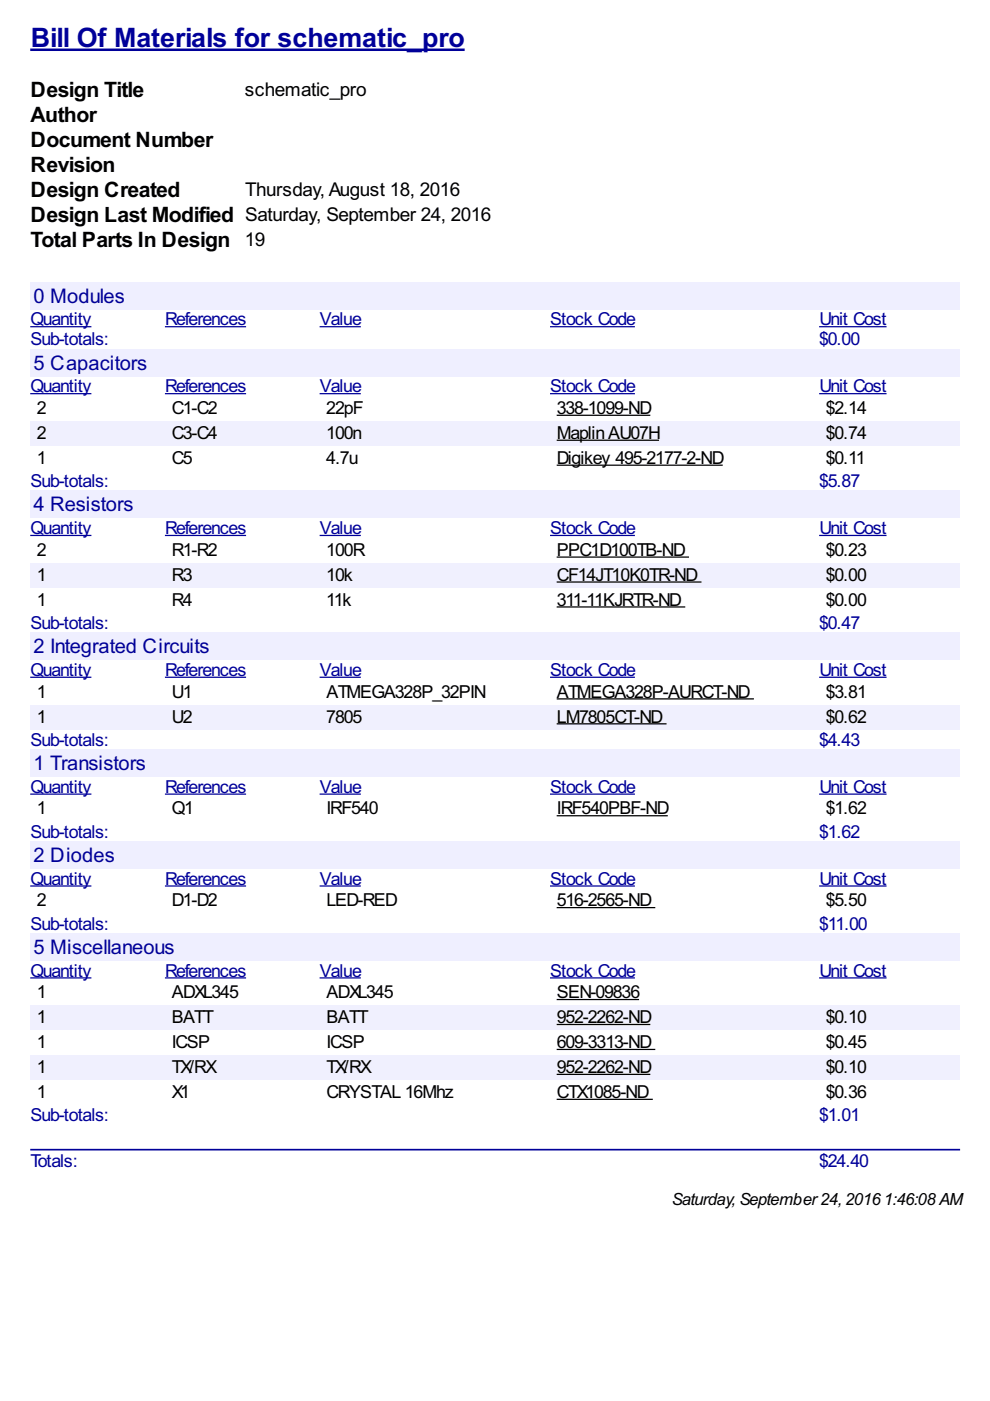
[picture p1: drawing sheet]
<svg xmlns="http://www.w3.org/2000/svg" width="210mm" height="297mm" viewBox="0 0 210 297" stroke-linecap="round" stroke-linejoin="round" font-family="sans-serif">
<defs><g id="words">
<text font-size="6.3" fill="#009" x="6.5" y="10">Bill Of Materials for schematic_pro</text>
<g font-size="5">
<text x="6.5" y="20.6">Design Title</text>
<text x="6.5" y="25.9">Author</text>
<text x="6.5" y="31.2">Document Number</text>
<text x="6.5" y="36.5">Revision</text>
<text x="6.5" y="41.8">Design Created</text>
<text x="6.5" y="47.1">Design Last Modified Saturday, September 24, 2016</text>
<text x="6.5" y="52.3">Total Parts In Design 19</text>
</g>
<g font-size="4.8" fill="#009">
<text x="7.1" y="64.2">0 Modules</text>
<text x="7.1" y="78.3">5 Capacitors</text>
<text x="7.1" y="108.4">4 Resistors</text>
<text x="7.1" y="138.5">2 Integrated Circuits</text>
<text x="7.1" y="163.3">1 Transistors</text>
<text x="7.1" y="182.7">2 Diodes</text>
<text x="7.1" y="202.2">5 Miscellaneous</text>
</g>
<g font-size="4.5">
<text x="51.9" y="20.3">schematic_pro</text>
<text x="52" y="41.5">Thursday, August 18, 2016</text>
</g>
<g font-size="4.2" fill="#009">
<text x="6.5" y="69">Quantity</text>
<text x="35" y="69">References</text>
<text x="67.8" y="69">Value</text>
<text x="116.7" y="69">Stock Code</text>
<text x="173.7" y="69">Unit Cost</text>
<text x="6.5" y="73.2">Sub-totals:</text>
<text x="173.7" y="73.2">$0.00</text>
<text x="6.5" y="83.2">Quantity</text>
<text x="35" y="83.2">References</text>
<text x="67.8" y="83.2">Value</text>
<text x="116.7" y="83.2">Stock Code</text>
<text x="173.7" y="83.2">Unit Cost</text>
<text x="6.5" y="103.3">Sub-totals:</text>
<text x="173.7" y="103.3">$5.87</text>
<text x="6.5" y="113.3">Quantity</text>
<text x="35" y="113.3">References</text>
<text x="67.8" y="113.3">Value</text>
<text x="116.7" y="113.3">Stock Code</text>
<text x="173.7" y="113.3">Unit Cost</text>
<text x="6.5" y="133.4">Sub-totals:</text>
<text x="173.7" y="133.4">$0.47</text>
<text x="6.5" y="143.3">Quantity</text>
<text x="35" y="143.3">References</text>
<text x="67.8" y="143.3">Value</text>
<text x="116.7" y="143.3">Stock Code</text>
<text x="173.7" y="143.3">Unit Cost</text>
<text x="6.5" y="158.1">Sub-totals:</text>
<text x="173.7" y="158.1">$4.43</text>
<text x="6.5" y="168.1">Quantity</text>
<text x="35" y="168.1">References</text>
<text x="67.8" y="168.1">Value</text>
<text x="116.7" y="168.1">Stock Code</text>
<text x="173.7" y="168.1">Unit Cost</text>
<text x="6.5" y="177.6">Sub-totals:</text>
<text x="173.7" y="177.6">$1.62</text>
<text x="6.5" y="187.6">Quantity</text>
<text x="35" y="187.6">References</text>
<text x="67.8" y="187.6">Value</text>
<text x="116.7" y="187.6">Stock Code</text>
<text x="173.7" y="187.6">Unit Cost</text>
<text x="6.5" y="197.1">Sub-totals:</text>
<text x="173.7" y="197.1">$11.00</text>
<text x="6.5" y="207.1">Quantity</text>
<text x="35" y="207.1">References</text>
<text x="67.8" y="207.1">Value</text>
<text x="116.7" y="207.1">Stock Code</text>
<text x="173.7" y="207.1">Unit Cost</text>
<text x="6.5" y="237.8">Sub-totals:</text>
<text x="173.7" y="237.8">$1.01</text>
<text x="6.5" y="247.4">Totals:</text>
<text x="173.7" y="247.4">$24.40</text>
</g>
<g font-size="4.2">
<text x="7.8" y="87.8">2</text>
<text x="36.4" y="87.8">C1-C2</text>
<text x="69.2" y="87.8">22pF</text>
<text x="118" y="87.8">338-1099-ND</text>
<text x="175.1" y="87.8">$2.14</text>
<text x="7.8" y="93.1">2</text>
<text x="36.4" y="93.1">C3-C4</text>
<text x="69.2" y="93.1">100n</text>
<text x="118.1" y="93.1">MaplinAU07H</text>
<text x="175.1" y="93.1">$0.74</text>
<text x="7.8" y="98.4">1</text>
<text x="36.4" y="98.4">C5</text>
<text x="69.2" y="98.4">4.7u</text>
<text x="118.1" y="98.4">Digikey 495-2177-2-ND</text>
<text x="175.1" y="98.4">$0.11</text>
<text x="7.8" y="117.8">2</text>
<text x="36.4" y="117.8">R1-R2</text>
<text x="69.2" y="117.8">100R</text>
<text x="118.1" y="117.8">PPC1D100TB-ND</text>
<text x="175.1" y="117.8">$0.23</text>
<text x="7.8" y="123.1">1</text>
<text x="36.4" y="123.1">R3</text>
<text x="69.2" y="123.1">10k</text>
<text x="118.1" y="123.1">CF14JT10K0TR-ND</text>
<text x="175.1" y="123.1">$0.00</text>
<text x="7.8" y="128.4">1</text>
<text x="36.4" y="128.4">R4</text>
<text x="69.2" y="128.4">11k</text>
<text x="118" y="128.4">311-11KJRTR-ND</text>
<text x="175.1" y="128.4">$0.00</text>
<text x="7.8" y="147.9">1</text>
<text x="36.4" y="147.9">U1</text>
<text x="69.2" y="147.9">ATMEGA328P_32PIN</text>
<text x="118.1" y="147.9">ATMEGA328P-AURCT-ND</text>
<text x="175.1" y="147.9">$3.81</text>
<text x="7.8" y="153.2">1</text>
<text x="36.4" y="153.2">U2</text>
<text x="69.2" y="153.2">7805</text>
<text x="118.1" y="153.2">LM7805CT-ND</text>
<text x="175.1" y="153.2">$0.62</text>
<text x="7.8" y="172.7">1</text>
<text x="36.4" y="172.7">Q1</text>
<text x="69.2" y="172.7">IRF540</text>
<text x="118.1" y="172.7">IRF540PBF-ND</text>
<text x="175.1" y="172.7">$1.62</text>
<text x="7.8" y="192.2">2</text>
<text x="36.4" y="192.2">D1-D2</text>
<text x="69.2" y="192.2">LED-RED</text>
<text x="118" y="192.2">516-2565-ND</text>
<text x="175.1" y="192.2">$5.50</text>
<text x="7.8" y="211.7">1</text>
<text x="36.4" y="211.7">ADXL345</text>
<text x="69.2" y="211.7">ADXL345</text>
<text x="118.1" y="211.7">SEN-09836</text>
<text x="7.8" y="216.9">1</text>
<text x="36.4" y="216.9">BATT</text>
<text x="69.2" y="216.9">BATT</text>
<text x="118" y="216.9">952-2262-ND</text>
<text x="175.1" y="216.9">$0.10</text>
<text x="7.8" y="222.2">1</text>
<text x="7.8" y="227.5">1</text>
<text x="36.4" y="222.2">ICSP</text>
<text x="36.4" y="227.5">TX/RX</text>
<text x="69.2" y="222.2">ICSP</text>
<text x="69.2" y="227.5">TX/RX</text>
<text x="118" y="222.2">609-3313-ND</text>
<text x="118" y="227.5">952-2262-ND</text>
<text x="175.1" y="222.2">$0.45</text>
<text x="175.1" y="227.5">$0.10</text>
<text x="7.8" y="232.8">1</text>
<text x="36.4" y="232.8">X1</text>
<text x="69.2" y="232.8">CRYSTAL 16Mhz</text>
<text x="118.1" y="232.8">CTX1085-ND</text>
<text x="175.1" y="232.8">$0.36</text>
</g>
<text font-size="4" x="142.5" y="255.6">Saturday,September24,20161:46:08 AM</text>
</g></defs>
<path d="M6.4 10.6h92.1" fill="none" stroke="#009" stroke-width=".53"/>
<g fill="#efefff">
<path d="M6.4 59.8h197.2v5.8h-197.2z"/>
<path d="M6.9 60h19.3v4.8h-19.3z"/>
</g>
<path d="M6.4 69.3h13M35 69.3h17.2M67.8 69.3h8.7M116.6 69.3h18M173.7 69.3h14.3" fill="none" stroke="#009" stroke-width=".26"/>
<g fill="#efefff">
<path d="M6.4 74h197.2v5.8h-197.2z"/>
<path d="M6.9 74.3h24.1v4.8h-24.1z"/>
</g>
<path d="M6.4 83.5h13M35 83.5h17.2M67.8 83.5h8.7M116.6 83.5h18M173.7 83.5h14.3" fill="none" stroke="#009" stroke-width=".26"/>
<path d="M118 88h19.9" fill="none" stroke="#000" stroke-width=".26"/>
<g fill="#f0f0fe">
<path d="M6.4 89.3h28.6v5.3h-28.6z"/>
<path d="M7.7 89.4h1.8v4.2h-1.8z"/>
<path d="M35 89.3h32.8v5.3h-32.8z"/>
<path d="M36.3 89.4h9.5v4.2h-9.5z"/>
<path d="M67.8 89.3h48.8v5.3h-48.8z"/>
<path d="M69.1 89.4h7.4v4.2h-7.4z"/>
<path d="M116.6 89.3h57.1v5.3h-57.1z"/>
<path d="M117.8 89.4h21.7v4.2h-21.7z"/>
</g>
<path d="M118 93.3h21.7" fill="none" stroke="#000" stroke-width=".26"/>
<g fill="#f0f0fe">
<path d="M173.7 89.3h29.9v5.3h-29.9z"/>
<path d="M175 89.4h8.4v4.2h-8.4z"/>
</g>
<path d="M118 98.6h35.2" fill="none" stroke="#000" stroke-width=".26"/>
<g fill="#efefff">
<path d="M6.4 104.1h197.2v5.7h-197.2z"/>
<path d="M6.9 104.2h21.2v4.8h-21.2z"/>
</g>
<path d="M6.4 113.5h13M35 113.5h17.2M67.8 113.5h8.7M116.6 113.5h18M173.7 113.5h14.3" fill="none" stroke="#009" stroke-width=".26"/>
<path d="M118 118.1h28.1" fill="none" stroke="#000" stroke-width=".26"/>
<g fill="#f0f0fe">
<path d="M6.4 119.3h28.6v5.3h-28.6z"/>
<path d="M7.7 119.6h1.8v4.2h-1.8z"/>
<path d="M35 119.3h32.8v5.3h-32.8z"/>
<path d="M36.3 119.6h4.2v4.2h-4.2z"/>
<path d="M67.8 119.3h48.8v5.3h-48.8z"/>
<path d="M69.1 119.6h5.5v4.2h-5.5z"/>
<path d="M116.6 119.3h57.1v5.3h-57.1z"/>
<path d="M117.8 119.6h30.7v4.2h-30.7z"/>
</g>
<path d="M118 123.4h30.7" fill="none" stroke="#000" stroke-width=".26"/>
<g fill="#f0f0fe">
<path d="M173.7 119.3h29.9v5.3h-29.9z"/>
<path d="M175 119.6h8.4v4.2h-8.4z"/>
</g>
<path d="M118 128.7h27.3" fill="none" stroke="#000" stroke-width=".26"/>
<g fill="#efefff">
<path d="M6.4 134.2h197.2v5.7h-197.2z"/>
<path d="M6.9 134.4h37.3v4.7h-37.3z"/>
</g>
<path d="M6.4 143.6h13M35 143.6h17.2M67.8 143.6h8.7M116.6 143.6h18M173.7 143.6h14.3" fill="none" stroke="#009" stroke-width=".26"/>
<path d="M118 148.2h41.8" fill="none" stroke="#000" stroke-width=".26"/>
<g fill="#f0f0fe">
<path d="M6.4 149.4h28.6v5.3h-28.6z"/>
<path d="M7.7 149.7h1.8v4.2h-1.8z"/>
<path d="M35 149.4h32.8v5.3h-32.8z"/>
<path d="M36.3 149.7h4.2v4.2h-4.2z"/>
<path d="M67.8 149.4h48.8v5.3h-48.8z"/>
<path d="M69.1 149.7h7.4v4.2h-7.4z"/>
<path d="M116.6 149.4h57.1v5.3h-57.1z"/>
<path d="M117.8 149.7h23.3v4.2h-23.3z"/>
</g>
<path d="M118 153.5h23.3" fill="none" stroke="#000" stroke-width=".26"/>
<g fill="#f0f0fe">
<path d="M173.7 149.4h29.9v5.3h-29.9z"/>
<path d="M175 149.7h8.4v4.2h-8.4z"/>
</g>
<g fill="#efefff">
<path d="M6.4 158.9h197.2v5.8h-197.2z"/>
<path d="M6.9 159.2h23.8v4.8h-23.8z"/>
</g>
<path d="M6.4 168.4h13M35 168.4h17.2M67.8 168.4h8.7M116.6 168.4h18M173.7 168.4h14.3" fill="none" stroke="#009" stroke-width=".26"/>
<path d="M118 173h23.6" fill="none" stroke="#000" stroke-width=".26"/>
<g fill="#efefff">
<path d="M6.4 178.4h197.2v5.8h-197.2z"/>
<path d="M6.9 178.5h17.2v4.8h-17.2z"/>
</g>
<path d="M6.4 187.9h13M35 187.9h17.2M67.8 187.9h8.7M116.6 187.9h18M173.7 187.9h14.3" fill="none" stroke="#009" stroke-width=".26"/>
<path d="M118 192.4h20.9" fill="none" stroke="#000" stroke-width=".26"/>
<g fill="#efefff">
<path d="M6.4 197.9h197.2v5.7h-197.2z"/>
<path d="M6.9 198.1h29.9v4.8h-29.9z"/>
</g>
<path d="M6.4 207.3h13M35 207.3h17.2M67.8 207.3h8.7M116.6 207.3h18M173.7 207.3h14.3" fill="none" stroke="#009" stroke-width=".26"/>
<path d="M118 211.9h17.5" fill="none" stroke="#000" stroke-width=".26"/>
<g fill="#f0f0fe">
<path d="M6.4 213.2h28.6v5.2h-28.6z"/>
<path d="M7.7 213.5h1.8v4.2h-1.8z"/>
<path d="M35 213.2h32.8v5.2h-32.8z"/>
<path d="M36.3 213.5h8.4v4.2h-8.4z"/>
<path d="M67.8 213.2h48.8v5.2h-48.8z"/>
<path d="M69.1 213.5h8.5v4.2h-8.5z"/>
<path d="M116.6 213.2h57.1v5.2h-57.1z"/>
<path d="M117.8 213.5h19.8v4.2h-19.8z"/>
</g>
<path d="M118 217.2h19.9" fill="none" stroke="#000" stroke-width=".26"/>
<g fill="#f0f0fe">
<path d="M173.7 213.2h29.9v5.2h-29.9z"/>
<path d="M175 213.5h8.4v4.2h-8.4z"/>
</g>
<path d="M118 222.5h20.9" fill="none" stroke="#000" stroke-width=".26"/>
<g fill="#f0f0fe">
<path d="M6.4 223.7h28.6v5.3h-28.6z"/>
<path d="M7.7 224h1.8v4.3h-1.8z"/>
<path d="M35 223.7h32.8v5.3h-32.8z"/>
<path d="M36.3 224h9v4.3h-9z"/>
<path d="M67.8 223.7h48.8v5.3h-48.8z"/>
<path d="M69.1 224h9v4.3h-9z"/>
<path d="M116.6 223.7h57.1v5.3h-57.1z"/>
<path d="M117.8 224h19.8v4.3h-19.8z"/>
</g>
<path d="M118 227.8h19.9" fill="none" stroke="#000" stroke-width=".26"/>
<g fill="#f0f0fe">
<path d="M173.7 223.7h29.9v5.3h-29.9z"/>
<path d="M175 224h8.4v4.3h-8.4z"/>
</g>
<path d="M118 233.1h20.4" fill="none" stroke="#000" stroke-width=".26"/>
<path d="M6.6 243.8h196.8" fill="none" stroke="#009" stroke-width=".35"/>
<use href="#words"/>
</svg>
